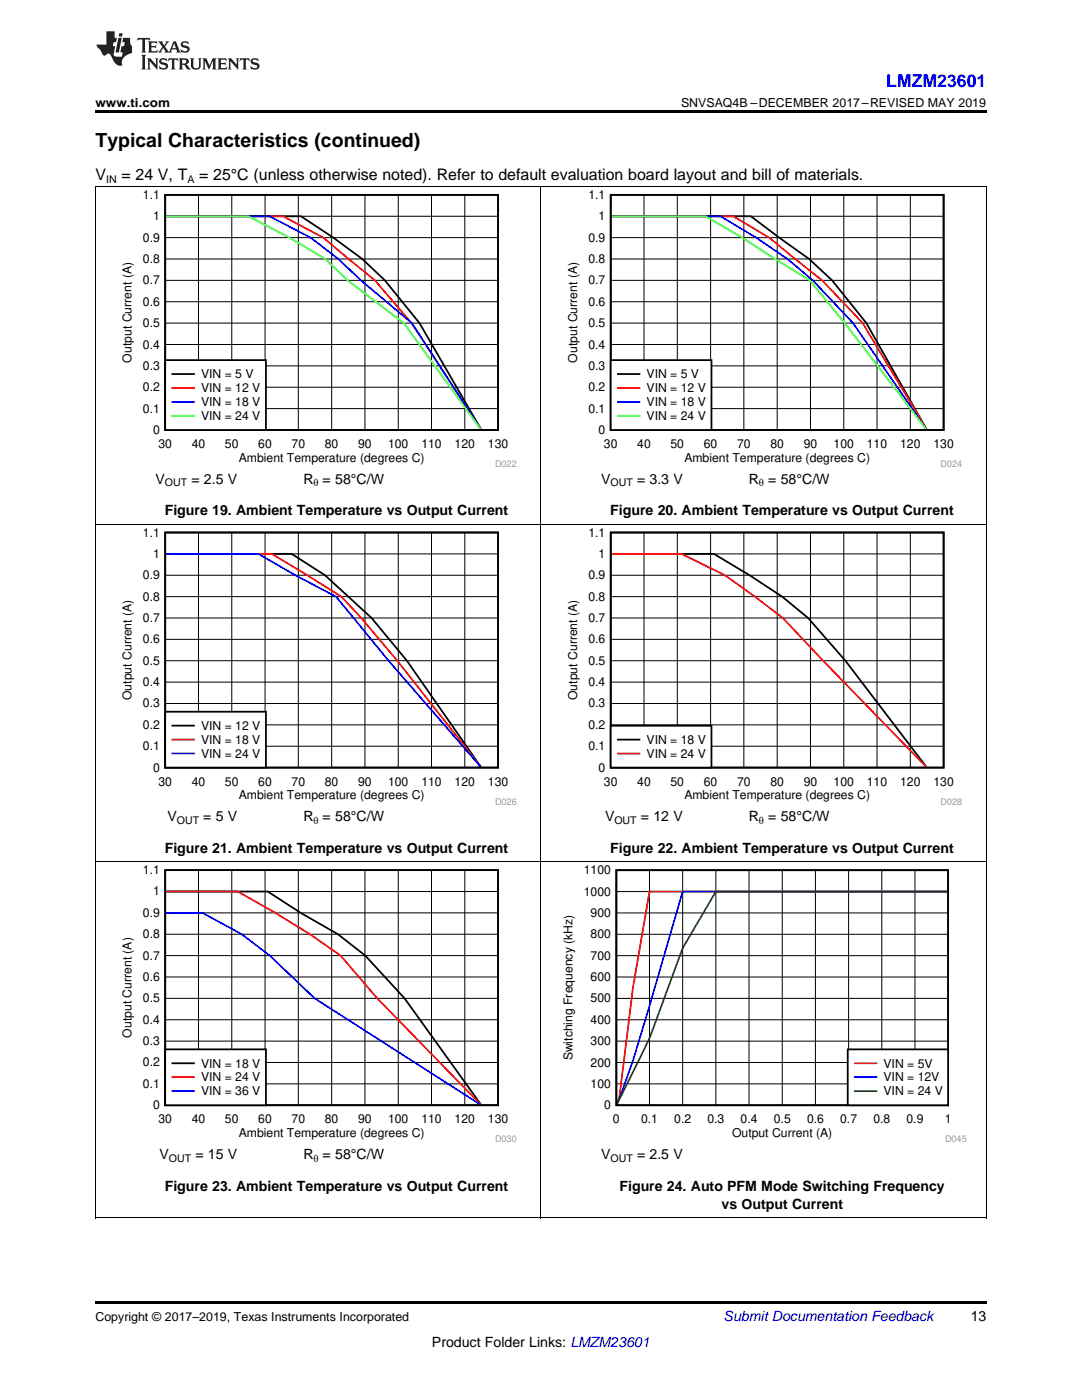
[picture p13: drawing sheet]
<svg xmlns="http://www.w3.org/2000/svg" width="216mm" height="279mm" viewBox="0 0 216 279" stroke-linecap="round" stroke-linejoin="round" font-family="sans-serif">
<defs><g id="words">
<text font-size="3.9" x="19" y="29.3">Typical Characteristics (continued)</text>
<text font-size="3.5" fill="#00f" x="176.8" y="17.3">LMZM23601</text>
<g font-size="3.2">
<text x="19" y="36">V</text>
<text x="24.2" y="36">= 24 V, T</text>
<text x="39.8" y="36">= 25°C (unless otherwise noted). Refer to default evaluation board layout and bill of materials.</text>
</g>
<g font-size="2.8">
<text x="31" y="96.5">V</text>
<text x="38.2" y="96.5">= 2.5 V</text>
<text x="60.5" y="96.5">R = 58°C/W</text>
<text x="119.9" y="96.5">V</text>
<text x="127.1" y="96.5">= 3.3 V</text>
<text x="149.4" y="96.5">R = 58°C/W</text>
<text x="32.9" y="102.9">Figure 19. Ambient Temperature vs Output Current</text>
<text x="121.8" y="102.9">Figure 20. Ambient Temperature vs Output Current</text>
<text x="33.4" y="163.9">V</text>
<text x="40.6" y="163.9">= 5 V</text>
<text x="60.5" y="163.9">R = 58°C/W</text>
<text x="120.7" y="163.9">V</text>
<text x="127.9" y="163.9">= 12 V</text>
<text x="149.4" y="163.9">R = 58°C/W</text>
<text x="32.9" y="170.3">Figure 21. Ambient Temperature vs Output Current</text>
<text x="121.8" y="170.3">Figure 22. Ambient Temperature vs Output Current</text>
<text x="31.8" y="231.3">V</text>
<text x="39" y="231.3">= 15 V</text>
<text x="60.5" y="231.3">R = 58°C/W</text>
<text x="119.9" y="231.3">V</text>
<text x="127.1" y="231.3">= 2.5 V</text>
<text x="32.9" y="237.6">Figure 23. Ambient Temperature vs Output Current</text>
<text x="123.6" y="237.6">Figure 24. Auto PFM Mode Switching Frequency</text>
<text x="144" y="241.3">vs Output Current</text>
<text x="193.7" y="263.6">13</text>
<text x="86.2" y="268.9">Product Folder Links: LMZM23601</text>
</g>
<text font-size="2.8" fill="#0000c8" x="144.4" y="263.6">Submit Documentation Feedback</text>
<g font-size="2.5">
<text x="19" y="21.4">www.ti.com</text>
<text x="135.9" y="21.4">SNVSAQ4B –DECEMBER 2017–REVISED MAY 2019</text>
<text x="19" y="263.6">Copyright © 2017–2019, Texas Instruments Incorporated</text>
</g>
<g font-size="2.4">
<text x="28.5" y="39.7">1.1</text>
<text x="117.4" y="39.7">1.1</text>
<text x="30.5" y="44">1</text>
<text x="119.4" y="44">1</text>
<text x="28.5" y="52.5">0.8</text>
<text x="28.5" y="48.2">0.9</text>
<text x="117.4" y="52.5">0.8</text>
<text x="117.4" y="48.2">0.9</text>
<text x="28.5" y="56.8">0.7</text>
<text x="117.4" y="56.8">0.7</text>
<text x="28.5" y="65.3">0.5</text>
<text x="28.5" y="61">0.6</text>
<text x="117.4" y="65.3">0.5</text>
<text x="117.4" y="61">0.6</text>
<text x="28.5" y="69.6">0.4</text>
<text x="117.4" y="69.6">0.4</text>
<text x="26.2" y="72.3" transform="rotate(-90 26.2 72.3)">Output Current (A)</text>
<text x="28.5" y="73.8">0.3</text>
<text x="40.1" y="75.5">VIN = 5 V</text>
<text x="115.1" y="72.3" transform="rotate(-90 115.1 72.3)">Output Current (A)</text>
<text x="117.4" y="73.8">0.3</text>
<text x="129" y="75.5">VIN = 5 V</text>
<text x="28.5" y="82.3">0.1</text>
<text x="28.5" y="78.1">0.2</text>
<text x="40.1" y="78.3">VIN = 12 V</text>
<text x="40.1" y="81.1">VIN = 18 V</text>
<text x="40.1" y="83.8">VIN = 24 V</text>
<text x="117.4" y="82.3">0.1</text>
<text x="117.4" y="78.1">0.2</text>
<text x="129" y="78.3">VIN = 12 V</text>
<text x="129" y="81.1">VIN = 18 V</text>
<text x="129" y="83.8">VIN = 24 V</text>
<text x="30.5" y="86.6">0</text>
<text x="31.6" y="89.4">30</text>
<text x="38.3" y="89.4">40</text>
<text x="44.9" y="89.4">50</text>
<text x="51.5" y="89.4">60</text>
<text x="58.2" y="89.4">70</text>
<text x="64.8" y="89.4">80</text>
<text x="71.5" y="89.4">90</text>
<text x="77.4" y="89.4">100</text>
<text x="84.1" y="89.4">110</text>
<text x="90.7" y="89.4">120</text>
<text x="97.4" y="89.4">130</text>
<text x="119.4" y="86.6">0</text>
<text x="120.5" y="89.4">30</text>
<text x="127.2" y="89.4">40</text>
<text x="133.8" y="89.4">50</text>
<text x="140.4" y="89.4">60</text>
<text x="147.1" y="89.4">70</text>
<text x="153.7" y="89.4">80</text>
<text x="160.4" y="89.4">90</text>
<text x="166.3" y="89.4">100</text>
<text x="173" y="89.4">110</text>
<text x="179.6" y="89.4">120</text>
<text x="186.3" y="89.4">130</text>
<text x="47.7" y="92.2">Ambient Temperature (degrees C)</text>
<text x="136.6" y="92.2">Ambient Temperature (degrees C)</text>
<text x="28.5" y="107.1">1.1</text>
<text x="117.4" y="107.1">1.1</text>
<text x="30.5" y="111.3">1</text>
<text x="119.4" y="111.3">1</text>
<text x="28.5" y="119.9">0.8</text>
<text x="28.5" y="115.6">0.9</text>
<text x="117.4" y="119.9">0.8</text>
<text x="117.4" y="115.6">0.9</text>
<text x="28.5" y="124.1">0.7</text>
<text x="117.4" y="124.1">0.7</text>
<text x="28.5" y="128.4">0.6</text>
<text x="117.4" y="128.4">0.6</text>
<text x="28.5" y="136.9">0.4</text>
<text x="28.5" y="132.7">0.5</text>
<text x="117.4" y="136.9">0.4</text>
<text x="117.4" y="132.7">0.5</text>
<text x="26.2" y="139.7" transform="rotate(-90 26.2 139.7)">Output Current (A)</text>
<text x="28.5" y="141.2">0.3</text>
<text x="115.1" y="139.7" transform="rotate(-90 115.1 139.7)">Output Current (A)</text>
<text x="117.4" y="141.2">0.3</text>
<text x="28.5" y="149.7">0.1</text>
<text x="28.5" y="145.5">0.2</text>
<text x="40.1" y="145.7">VIN = 12 V</text>
<text x="40.1" y="148.5">VIN = 18 V</text>
<text x="117.4" y="149.7">0.1</text>
<text x="117.4" y="145.5">0.2</text>
<text x="129" y="148.5">VIN = 18 V</text>
<text x="30.5" y="154">0</text>
<text x="40.1" y="151.2">VIN = 24 V</text>
<text x="119.4" y="154">0</text>
<text x="129" y="151.2">VIN = 24 V</text>
<text x="31.6" y="156.8">30</text>
<text x="38.3" y="156.8">40</text>
<text x="44.9" y="156.8">50</text>
<text x="47.7" y="159.5">Ambient Temperature (degrees C)</text>
<text x="51.5" y="156.8">60</text>
<text x="58.2" y="156.8">70</text>
<text x="64.8" y="156.8">80</text>
<text x="71.5" y="156.8">90</text>
<text x="77.4" y="156.8">100</text>
<text x="84.1" y="156.8">110</text>
<text x="90.7" y="156.8">120</text>
<text x="97.4" y="156.8">130</text>
<text x="120.5" y="156.8">30</text>
<text x="127.2" y="156.8">40</text>
<text x="133.8" y="156.8">50</text>
<text x="136.6" y="159.5">Ambient Temperature (degrees C)</text>
<text x="140.4" y="156.8">60</text>
<text x="147.1" y="156.8">70</text>
<text x="153.7" y="156.8">80</text>
<text x="160.4" y="156.8">90</text>
<text x="166.3" y="156.8">100</text>
<text x="173" y="156.8">110</text>
<text x="179.6" y="156.8">120</text>
<text x="186.3" y="156.8">130</text>
<text x="28.5" y="174.5">1.1</text>
<text x="30.5" y="178.7">1</text>
<text x="116.5" y="178.7">1000</text>
<text x="116.5" y="174.5">1100</text>
<text x="28.5" y="183">0.9</text>
<text x="117.8" y="183">900</text>
<text x="28.5" y="191.5">0.7</text>
<text x="28.5" y="187.2">0.8</text>
<text x="117.8" y="191.5">700</text>
<text x="117.8" y="187.3">800</text>
<text x="28.5" y="195.8">0.6</text>
<text x="117.8" y="195.8">600</text>
<text x="28.5" y="200">0.5</text>
<text x="117.8" y="200">500</text>
<text x="26.2" y="207.1" transform="rotate(-90 26.2 207.1)">Output Current (A)</text>
<text x="28.5" y="208.6">0.3</text>
<text x="28.5" y="204.3">0.4</text>
<text x="117.8" y="208.6">300</text>
<text x="117.8" y="204.3">400</text>
<text x="28.5" y="212.8">0.2</text>
<text x="40.1" y="213.1">VIN = 18 V</text>
<text x="40.1" y="215.8">VIN = 24 V</text>
<text x="114.3" y="211.6" transform="rotate(-90 114.3 211.6)">Switching Frequency (kHz)</text>
<text x="117.8" y="212.8">200</text>
<text x="176.3" y="213.1">VIN = 5V</text>
<text x="176.3" y="215.8">VIN = 12V</text>
<text x="28.5" y="217.1">0.1</text>
<text x="30.5" y="221.4">0</text>
<text x="40.1" y="218.6">VIN = 36 V</text>
<text x="117.8" y="217.1">100</text>
<text x="120.6" y="221.4">0</text>
<text x="176.3" y="218.6">VIN = 24 V</text>
<text x="31.6" y="224.1">30</text>
<text x="38.3" y="224.1">40</text>
<text x="44.9" y="224.1">50</text>
<text x="47.7" y="226.9">Ambient Temperature (degrees C)</text>
<text x="51.5" y="224.1">60</text>
<text x="58.2" y="224.1">70</text>
<text x="64.8" y="224.1">80</text>
<text x="71.5" y="224.1">90</text>
<text x="77.4" y="224.1">100</text>
<text x="84.1" y="224.1">110</text>
<text x="90.7" y="224.1">120</text>
<text x="97.4" y="224.1">130</text>
<text x="122.3" y="224.1">0</text>
<text x="127.9" y="224.1">0.1</text>
<text x="134.5" y="224.1">0.2</text>
<text x="141.2" y="224.1">0.3</text>
<text x="146.1" y="226.9">Output Current (A)</text>
<text x="147.8" y="224.1">0.4</text>
<text x="154.4" y="224.1">0.5</text>
<text x="161" y="224.1">0.6</text>
<text x="167.6" y="224.1">0.7</text>
<text x="174.3" y="224.1">0.8</text>
<text x="180.9" y="224.1">0.9</text>
<text x="188.5" y="224.1">1</text>
</g>
<g font-size="2.1">
<text x="21.2" y="36.6">IN</text>
<text x="37.4" y="36.6">A</text>
<text x="32.9" y="97.1">OUT</text>
<text x="62.5" y="97.1">θ</text>
<text x="121.8" y="97.1">OUT</text>
<text x="151.4" y="97.1">θ</text>
<text x="35.3" y="164.5">OUT</text>
<text x="62.5" y="164.5">θ</text>
<text x="122.6" y="164.5">OUT</text>
<text x="151.4" y="164.5">θ</text>
<text x="33.7" y="231.8">OUT</text>
<text x="62.5" y="231.8">θ</text>
<text x="121.8" y="231.8">OUT</text>
</g>
<g font-size="1.8" fill="#999">
<text x="98.8" y="93.2">D022</text>
<text x="187.7" y="93.2">D024</text>
<text x="98.8" y="160.6">D026</text>
<text x="187.7" y="160.6">D028</text>
<text x="98.8" y="228">D030</text>
<text x="188.6" y="228">D045</text>
</g>
</g></defs>
<path d="M19 243.1h.2zM196.7 243.1h.1zM19 259.7h177.8v.5h-177.8z" fill="#000"/>
<path d="M19.1 172v71.1M107.9 172v71.1M196.8 172v71.1M19 243h177.8" fill="none" stroke="#000" stroke-width=".2"/>
<path d="M23.9 172.7h79.2v55.4h-79.2z" fill-rule="evenodd" fill="#fff"/>
<path d="M33 173.7h66.4v46.9h-66.4zM33.1 177.9h20.3l6.6 4.3 7.4 4.3 5.5 4.2 7.8 8.5 15.2 21.2" fill="none" stroke="#000" stroke-width=".35"/>
<g fill="none" stroke="#000" stroke-width=".2">
<path d="M33 177.9h66.4M39.6 173.6v47M46.2 173.6v47M52.9 173.6v47M59.5 173.6v47M66.2 173.6v47M72.8 173.6v47M79.5 173.6v47M86.1 173.6v47M92.7 173.6v47M33 199.2h66.4M33 195h66.4"/>
<path d="M33 190.7h66.4M33 186.5h66.4M33 182.2h66.4M33 216.3h66.4M33 212h66.4M33 207.8h66.4M33 203.5h66.4"/>
</g>
<path d="M33.1 177.9h14.3l7.6 4.3 6.9 4.3 6.1 4.2 7.3 8.5 20.6 21.2" fill="none" stroke="#f00" stroke-width=".35"/>
<path d="M33.1 182.2h7.3l7.8 4.3 5.6 4.2 9 8.5 33 21.2" fill="none" stroke="#00f" stroke-width=".35"/>
<path d="M33 209.4h20.1v11.2h-20.1z" fill-rule="evenodd" fill="#fff"/>
<path d="M33 209.4h20.1v11.2h-20.1zM34.4 212.2h4.3" fill="none" stroke="#000" stroke-width=".35"/>
<path d="M34.4 215h4.3" fill="none" stroke="#f00" stroke-width=".35"/>
<path d="M34.4 217.8h4.3" fill="none" stroke="#00f" stroke-width=".35"/>
<path d="M111.9 172.7h81v55.4h-81z" fill-rule="evenodd" fill="#fff"/>
<path d="M123 173.7h66.2v46.9h-66.2z" fill="none" stroke="#000" stroke-width=".35"/>
<g fill="none" stroke="#000" stroke-width=".2">
<path d="M123 177.9h66.2M129.6 173.7v46.9M136.2 173.7v46.9M142.8 173.7v46.9M149.5 173.7v46.9M156.1 173.7v46.9M162.7 173.7v46.9M169.3 173.7v46.9M176 173.7v46.9M182.6 173.7v46.9M123 199.2h66.2M123 195h66.2"/>
<path d="M123 190.7h66.2M123 186.5h66.2M123 182.2h66.2M123 216.3h66.2M123 212h66.2M123 207.8h66.2M123 203.5h66.2"/>
</g>
<path d="M189 177.9h-59.4l-3.3 19.2-2.7 21.5-.5 1.6" fill="none" stroke="#f00" stroke-width=".35"/>
<path d="M189 177.9h-52.8l-9.9 33.8-2.7 7.5-.5 1" fill="none" stroke="#00f" stroke-width=".35"/>
<path d="M189 177.9h-46.2l-6.6 11.3-6.6 18-6.5 13.1" fill="none" stroke="#008000" stroke-width=".35"/>
<path d="M169.2 209.4h20v11.2h-20z" fill-rule="evenodd" fill="#fff"/>
<path d="M169.2 209.4h20v11.2h-20z" fill="none" stroke="#000" stroke-width=".35"/>
<path d="M170.6 212.2h4.3" fill="none" stroke="#f00" stroke-width=".35"/>
<path d="M170.6 215h4.3" fill="none" stroke="#00f" stroke-width=".35"/>
<path d="M170.6 217.8h4.3" fill="none" stroke="#008000" stroke-width=".35"/>
<path d="M19.1 104.6v67.4M107.9 104.6v67.4M196.8 104.6v67.4M19 172h177.8" fill="none" stroke="#000" stroke-width=".2"/>
<path d="M23.9 105.3h79.2v55.4h-79.2z" fill-rule="evenodd" fill="#fff"/>
<path d="M33 106.3h66.4v46.9h-66.4zM33.1 110.5h25.1l6.6 4.3 9.3 8.5 7.1 8.6 14.7 21.1" fill="none" stroke="#000" stroke-width=".35"/>
<g fill="none" stroke="#000" stroke-width=".2">
<path d="M33 119.1h66.4M33 114.8h66.4M33 110.5h66.4M39.6 106.3v46.9M46.2 106.3v46.9M52.9 106.3v46.9M59.5 106.3v46.9M66.2 106.3v46.9M72.8 106.3v46.9M79.5 106.3v46.9M86.1 106.3v46.9M92.7 106.3v46.9"/>
<path d="M33 136.1h66.4M33 131.9h66.4M33 127.6h66.4M33 123.3h66.4M33 148.9h66.4M33 144.7h66.4M33 140.4h66.4"/>
</g>
<path d="M33.1 110.5h21.1l13.9 8.6 4 4.2 7.2 8.6 16.6 21.1" fill="none" stroke="#f00" stroke-width=".35"/>
<path d="M33.1 110.5h18.5l7.3 4.3 8.1 4.3 10.5 12.8 18.4 21.1" fill="none" stroke="#00f" stroke-width=".35"/>
<path d="M33 142h20.1v11.2h-20.1z" fill-rule="evenodd" fill="#fff"/>
<path d="M33 142h20.1v11.2h-20.1zM34.4 144.8h4.3" fill="none" stroke="#000" stroke-width=".35"/>
<path d="M34.4 147.6h4.3" fill="none" stroke="#f00" stroke-width=".35"/>
<path d="M34.4 150.4h4.3" fill="none" stroke="#00f" stroke-width=".35"/>
<path d="M112.8 105.3h79.2v55.4h-79.2z" fill-rule="evenodd" fill="#fff"/>
<path d="M121.9 106.3h66.4v46.9h-66.4zM122 110.5h20.5l7.1 4.3 6.5 4.3 5.1 4.2 7.5 8.6 16.1 21.1" fill="none" stroke="#000" stroke-width=".35"/>
<g fill="none" stroke="#000" stroke-width=".2">
<path d="M121.9 119.1h66.4M121.9 114.8h66.4M121.9 110.5h66.4M128.5 106.3v46.9M135.1 106.3v46.9M141.8 106.3v46.9M148.4 106.3v46.9M155.1 106.3v46.9M161.7 106.3v46.9M168.4 106.3v46.9M175 106.3v46.9M181.6 106.3v46.9"/>
<path d="M121.9 136.1h66.4M121.9 131.9h66.4M121.9 127.6h66.4M121.9 123.3h66.4M121.9 148.9h66.4M121.9 144.7h66.4M121.9 140.4h66.4"/>
</g>
<path d="M122 110.5h14l8.6 4.3 6 4.3 5.6 4.2 8 8.6 20.6 21.1" fill="none" stroke="#f00" stroke-width=".35"/>
<path d="M121.9 144.8h20.1v8.4h-20.1z" fill-rule="evenodd" fill="#fff"/>
<path d="M121.9 144.8h20.1v8.4h-20.1zM123.3 147.6h4.3" fill="none" stroke="#000" stroke-width=".35"/>
<path d="M123.3 150.4h4.3" fill="none" stroke="#f00" stroke-width=".35"/>
<path d="M19.1 37.3v67.3M107.9 37.3v67.3M196.8 37.3v67.3M19 104.6h177.8" fill="none" stroke="#000" stroke-width=".2"/>
<path d="M23.9 37.9h79.2v55.4h-79.2z" fill-rule="evenodd" fill="#fff"/>
<path d="M33 38.9h66.4v46.9h-66.4zM33.1 43.2h27l6.4 4.2 5.8 4.3 4.5 4.3 6.9 8.5 12.3 21.1" fill="none" stroke="#000" stroke-width=".35"/>
<g fill="none" stroke="#000" stroke-width=".2">
<path d="M39.6 38.9v46.9M46.2 38.9v46.9M52.9 38.9v46.9M59.5 38.9v46.9M66.2 38.9v46.9M72.8 38.9v46.9M79.5 38.9v46.9M86.1 38.9v46.9M92.7 38.9v46.9M33 56h66.4M33 51.7h66.4M33 47.4h66.4"/>
<path d="M33 43.2h66.4M33 77.3h66.4M33 73h66.4M33 68.8h66.4M33 64.5h66.4M33 60.2h66.4M33 81.5h66.4"/>
</g>
<path d="M33.1 43.2h23.4l8 4.2 10.3 8.6 7.3 8.5 13.8 21.1" fill="none" stroke="#f00" stroke-width=".35"/>
<path d="M33.1 43.2h20.7l8.2 4.2 5.5 4.3 4.5 4.3 10.2 8.5 13.7 21.1" fill="none" stroke="#00f" stroke-width=".35"/>
<path d="M33.1 43.2h16.5l8.1 4.2 7.2 4.3 4.5 4.3 11.2 8.5 15.3 21.1" fill="none" stroke="#0f0" stroke-width=".35"/>
<path d="M33 71.9h20.1v13.9h-20.1z" fill-rule="evenodd" fill="#fff"/>
<path d="M33 71.9h20.1v13.9h-20.1zM34.4 74.6h4.3" fill="none" stroke="#000" stroke-width=".35"/>
<path d="M34.4 77.4h4.3" fill="none" stroke="#f00" stroke-width=".35"/>
<path d="M34.4 80.2h4.3" fill="none" stroke="#00f" stroke-width=".35"/>
<path d="M34.4 83h4.3" fill="none" stroke="#0f0" stroke-width=".35"/>
<path d="M112.8 37.9h79.2v55.4h-79.2z" fill-rule="evenodd" fill="#fff"/>
<path d="M121.9 38.9h66.4v46.9h-66.4zM122 43.2h27.8l5.7 4.2 6 4.3 4.5 4.3 6.9 8.5 12 21.1" fill="none" stroke="#000" stroke-width=".35"/>
<g fill="none" stroke="#000" stroke-width=".2">
<path d="M128.5 38.9v46.9M135.1 38.9v46.9M141.8 38.9v46.9M148.4 38.9v46.9M155.1 38.9v46.9M161.7 38.9v46.9M168.4 38.9v46.9M175 38.9v46.9M181.6 38.9v46.9M121.9 56h66.4M121.9 51.7h66.4M121.9 47.4h66.4"/>
<path d="M121.9 43.2h66.4M121.9 77.3h66.4M121.9 73h66.4M121.9 68.8h66.4M121.9 64.5h66.4M121.9 60.2h66.4M121.9 81.5h66.4"/>
</g>
<path d="M122 43.2h24.3l7.2 4.2 10.5 8.6 8.1 8.5 12.8 21.1" fill="none" stroke="#f00" stroke-width=".35"/>
<path d="M122 43.2h21.8l7.1 4.2 6.2 4.3 5.1 4.3 8 8.5 14.6 21.1" fill="none" stroke="#00f" stroke-width=".35"/>
<path d="M122 43.2h18.8l7.3 4.2 13.5 8.6 7 8.5 16.2 21.1" fill="none" stroke="#0f0" stroke-width=".35"/>
<path d="M121.9 71.9h20.1v13.9h-20.1z" fill-rule="evenodd" fill="#fff"/>
<path d="M121.9 71.9h20.1v13.9h-20.1zM123.3 74.6h4.3" fill="none" stroke="#000" stroke-width=".35"/>
<path d="M123.3 77.4h4.3" fill="none" stroke="#f00" stroke-width=".35"/>
<path d="M123.3 80.2h4.3" fill="none" stroke="#00f" stroke-width=".35"/>
<path d="M123.3 83h4.3" fill="none" stroke="#0f0" stroke-width=".35"/>
<path d="M19 37.2h177.8" fill="none" stroke="#000" stroke-width=".2"/>
<path d="M19 22h177.8v.5h-177.8z" fill="#000"/>
<g fill="#231f20">
<path d="M27.5 7.6l-.1 .5 .4-.2h.6v.1v2.1l-.2 .4h1l-.3-.4v-2.1l.1-.1h.5l.5 .2-.2-.5zM29.5 8.3l.2 .3v1.5l-.2 .4h1.8l.2-.6a1.04 1.04 0 0 1-1.3 .2v-.7h.6l.3 .2v-.6l-.3 .2h-.6v-.6l.8-.1 .4 .3-.2-.5zM31.5 8.3l.9 1.1-.9 1.1h.8l-.2-.2 .5-.7 .4 .7-.2 .2h1.5l-.1-.2 .1-.4h.9l.1 .4-.2 .2h1l-.3-.3-.7-1.9h-.5l-.9 2-.8-1 .9-1h-.8l.1 .3-.3 .5-.4-.6 .2-.2zM34.7 8.6l.4 1h-.7zM36.3 8.4a.63 .63 0 0 0-.2 .7 .63 .63 0 0 0 .6 .4l.6 .2 .1 .2a.75 .75 0 0 1-.7 .4 .75 .75 0 0 1-.6-.5l.1 .7 .1-.1a1.11 1.11 0 0 0 1.5-.6 1.13 1.13 0 0 0-1.2-.8l-.1-.4a1.04 1.04 0 0 1 1.2 .2l-.2-.5-.1 .1-.5-.2zM28.2 10.9l.2 .4v2.2l-.2 .4h1l-.3-.4v-2.2l.3-.4zM29.3 11.6l.3 .4v1.5l-.3 .4h.8l-.2-.4v-1.3l1.5 1.7v-1.9l.2-.4h-.7l.2 .4v.9l-1.1-1.3zM32 11.8a.62 .62 0 0 0-.2 .7 .62 .62 0 0 0 .6 .4l.6 .1 .1 .3a.76 .76 0 0 1-.7 .3 .76 .76 0 0 1-.6-.4l.1 .7 .1-.1a1.11 1.11 0 0 0 1.5-.6 1.13 1.13 0 0 0-1.2-.8l-.1-.4a1.04 1.04 0 0 1 1.2 .2l-.2-.6-.1 .1-.5-.1zM33.7 11.6l-.2 .6a.61 .61 0 0 1 .8-.3v1.6l-.2 .4h.9l-.2-.4v-1.6a.63 .63 0 0 1 .8 .3l-.2-.6zM35.6 11.6l.3 .4v1.5l-.3 .4h1l-.2-.2v-.8l.5 .2a.76 .76 0 0 0 1.2 .7l-1-1a.58 .58 0 0 0 .6-.5 .58 .58 0 0 0-.5-.6zM36.4 11.9h.1a.45 .45 0 0 1 .5 .1 .45 .45 0 0 1 .1 .5l-.7 .2zM37.9 11.6l.2 .2a2.17 2.17 0 0 0 .3 1.9 .99 .99 0 0 0 1.6-.6v-1.1l.2-.4h-.7l.2 .2a1.92 1.92 0 0 1-.2 1.8 .6 .6 0 0 1-.9-.5v-1.1l.2-.4zM40.4 11.6l.2 .4v1.5l-.2 .4h.7l-.2-.4v-1.4l.8 1.8 .8-1.8v1.4l-.2 .4h.9l-.2-.4v-1.5l.2-.4h-.8l-.6 1.5-.6-1.5zM43.4 11.6l.2 .4v1.5l-.2 .4h1.8l.2-.6a1.04 1.04 0 0 1-1.3 .1v-.6h.5l.4 .2v-.6l-.4 .2h-.5v-.7h.8l.3 .3-.1-.6zM45.5 11.6l.2 .4v1.5l-.2 .4h.7l-.2-.4v-1.3l1.5 1.7v-1.9l.2-.4h-.7l.2 .4v.9l-1.1-1.3zM47.9 11.6l-.1 .6a.61 .61 0 0 1 .8-.3v1.6l-.3 .4h1l-.3-.4 .1-1.6a.63 .63 0 0 1 .7 .3l-.1-.6zM50.2 11.8a.62 .62 0 0 0-.2 .7 .62 .62 0 0 0 .6 .4l.6 .1 .2 .3a.76 .76 0 0 1-.8 .3 .76 .76 0 0 1-.6-.4l.1 .7 .2-.1a1.11 1.11 0 0 0 1.5-.6 1.13 1.13 0 0 0-1.3-.8l-.1-.4a1.04 1.04 0 0 1 1.2 .2l-.1-.6-.2 .1-.5-.1z"/>
<path d="M21.2 6.3v2.6h-1.9l.1 .4 .7 .9a.91 .91 0 0 0 1 .8 .56 .56 0 0 1 .5-.3 .56 .56 0 0 1 .5 .3l.4 .8a1.53 1.53 0 0 0 1.9 1.2 1.54 1.54 0 0 1 1-2.1l.9-.3v-1.4a1.52 1.52 0 0 1-.3-1.6h-1.4l-.2 .8h.5l-.2 .8h-.4l-.2 1v.2l.4 .1-.2 .8a1.93 1.93 0 0 1-1.6-.3l.3-1.8h-.5l.2-.8h.4l.2-.8h-.4v-1.3zM23.6 7.6l-.6 2.9h.7l.6-2.9zM23.8 6.6l-.1 .7h.6l.2-.7z"/>
</g>
<use href="#words"/>
</svg>
